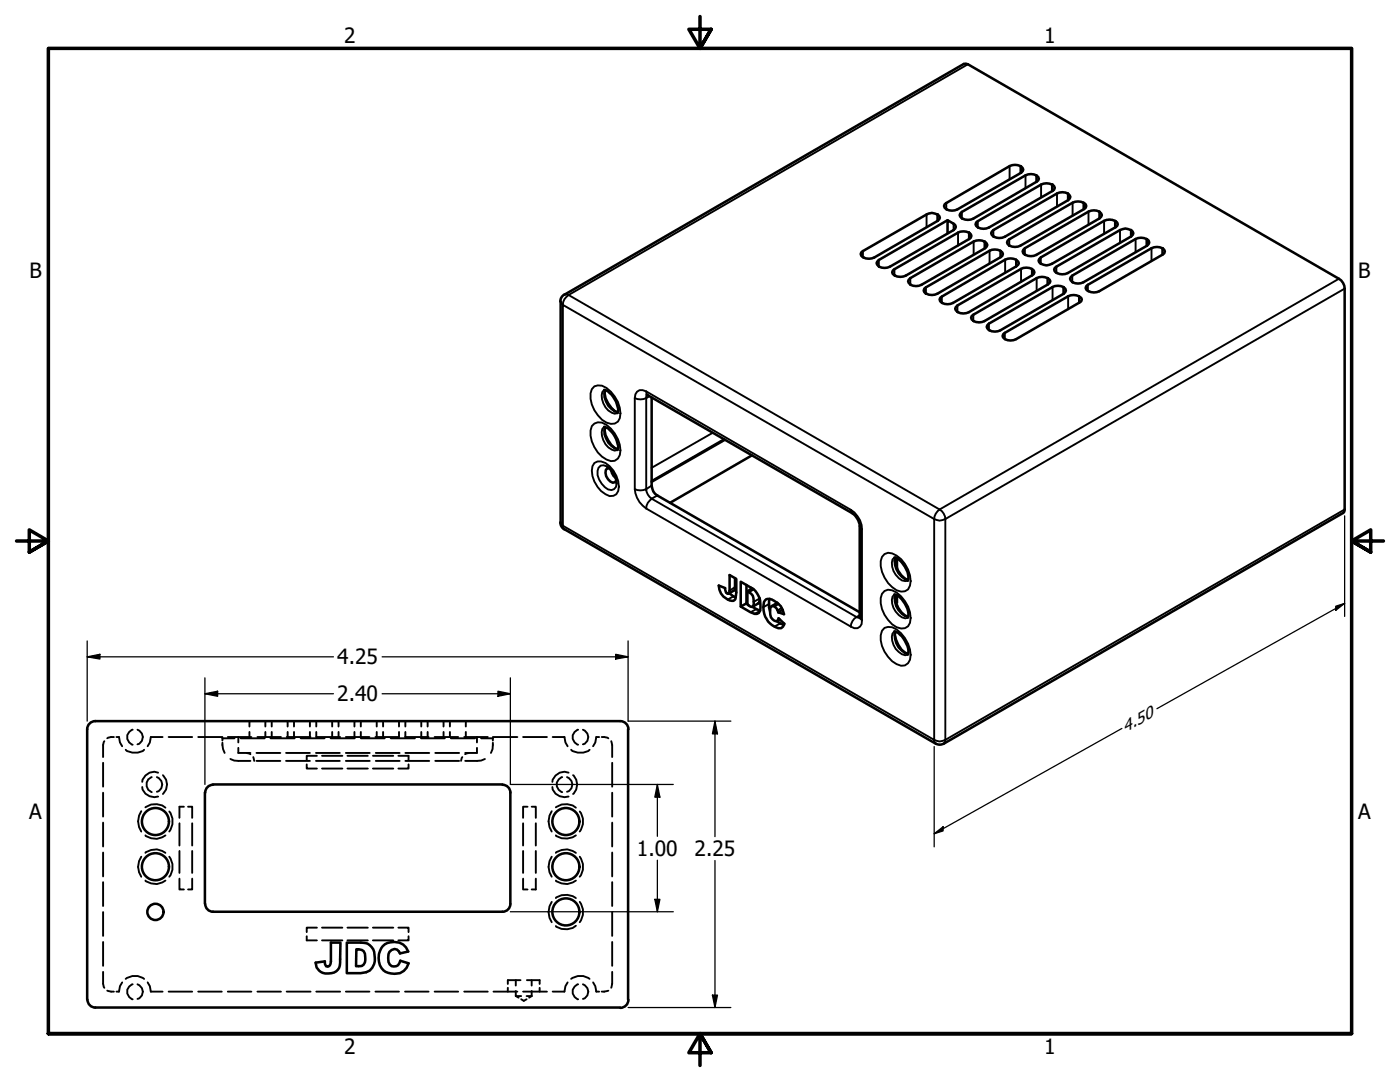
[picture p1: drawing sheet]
<svg xmlns="http://www.w3.org/2000/svg" width="279mm" height="216mm" viewBox="0 0 279 216" stroke-linecap="round" stroke-linejoin="round" font-family="sans-serif">
<defs><g id="words">
<g font-size="4.2">
<text x="68.7" y="8.6">2</text>
<text x="208.4" y="8.6">1</text>
<text x="5.9" y="55.5">B</text>
<text x="271.1" y="55.5">B</text>
<text x="67.3" y="132.6">4.25</text>
<text x="67.3" y="140">2.40</text>
<text x="5.8" y="163.4">A</text>
<text x="271" y="163.4">A</text>
<text x="127.1" y="170.8">1.00</text>
<text x="138.6" y="170.8">2.25</text>
<text x="68.7" y="210.3">2</text>
<text x="208.4" y="210.3">1</text>
</g>
<text font-size="3.4" x="224.5" y="146.3" transform="rotate(-30 224.5 146.3)">4.50</text>
</g></defs>
<!-- layer: Hidden (ANSI) -->
<g fill="none" stroke="#000" stroke-width=".38">
<path d="M20.6 152.2v4.8M20.6 158.2v4.7M20.8 147.9l-.2 .8v2.4M22.7 147.1h-.5l-.8 .2M23.2 147.1h.5l.2 1 .5 .8M25.1 149.6a3.1 3.1 0 0 0 3.7 0M26.5 145.6a1.55 1.55 0 0 0-1.2 1.5 1.55 1.55 0 0 0 1.2 1.5M27.4 145.6a1.53 1.53 0 0 1 1.1 1.5 1.53 1.53 0 0 1-1.1 1.4M28.4 157a2.35 2.35 0 0 0 3.2 1.9M30.3 155.1a1.58 1.58 0 0 0-1.1 1.5 1.58 1.58 0 0 0 1.1 1.5M31.3 155.1a1.53 1.53 0 0 1 1.1 1.4 1.53 1.53 0 0 1-1.1 1.5M31.6 154.2a2.34 2.34 0 0 0-3.2 1.8"/>
<path d="M32.4 147.1h-2.3l-.2 1-.4 .8M32.5 154.7a2.54 2.54 0 0 1 0 3.7M33.7 147.1h4.7M39.6 147.1h4.7M44.4 148.2l.1 1.3 .3 .7M44.4 147.1h.1M44.4 147.3h.1M45.5 147.1h4.7M46 151.4l.7 .4h3.3M46.8 147.3h-2.4v.5M47.6 149.2v1h2.4M47.6 147.1v1"/>
<path d="M48 147.3h4.8M49.1 150.2l.9 .3M49.8 143.9v1.1M49.8 146v1.1M50.5 151.1l.2 .7M51.2 150.2h4.7M51.2 151.8h4.7M51.4 147.1h4.7M53 143.9v1.1M53 146v1.1M54 147.3h4.8M54.2 143.9v1.1"/>
<path d="M54.2 146v1.1M57.1 150.2h4.7M57.1 151.8h4.7M57.2 147.1h4.8M57.4 143.9v1.1M57.4 146v1.1M58.7 143.9v1.1M58.7 146v1.1M60 147.3h4.8M61.2 152.5v.9h2M61.8 143.9v1.1M61.8 146v1.1"/>
<path d="M63.1 150.2h4.7M63.1 151.8h4.7M63.1 146v1.1h4.8M63.1 143.9v1.1M63.2 150.8h-2v.9M64.3 150.8h4M64.3 153.4h4M66 147.3h4.8M66.3 143.9v1.1M66.3 146v1.1M67.6 143.9v1.1M67.6 146v1.1"/>
<path d="M69 147.1h4.7M69 150.2h4.8M69 151.8h4.8M69.3 150.8h4.1M69.3 153.4h4.1M70.7 143.9v1.1M70.7 146v1.1M72 143.9v1.1M72 146v1.1M72 147.3h4.8M74.4 150.8h4.1M74.4 153.4h4.1"/>
<path d="M75 150.2h4.8M75 151.8h4.8M75.2 143.9v1.1M75.2 146v1.1M76.5 143.9v1.1M76.5 146v1.1M78 147.3h4.8M79.5 150.8h2v.9M79.6 146v1.1h-4.7M79.6 143.9v1.1M80.8 147.1h4.7M80.9 150.2h4.8"/>
<path d="M80.9 143.9v1.1M80.9 146v1.1M80.9 151.8h4.8M81.5 152.5v.9h-2M84 147.3h4.8M84.1 143.9v1.1M84.1 146v1.1M85.3 143.9v1.1M85.3 146v1.1M86.7 147.1h4.7M86.9 150.2h4.7M86.9 151.8h4.7"/>
<path d="M88.5 143.9v1.1M88.5 146v1.1M89.8 143.9v1.1M89.8 146v1.1M90 147.3h4.8M92.3 151.1l-.3 .7M92.6 147.1h4.7M93 143.9v1.1M93 146v1.1M93.6 150.2l-.8 .3M95.2 149.2v1h-2.4M95.2 147.1v1"/>
<path d="M96 147.3h2.4v.5M96.8 151.4l-.8 .4h-3.2M98.4 148.2l-.1 1.3-.3 .7M98.4 147.1h.1M98.4 147.3h.1M98.5 147.1h4.8M104.4 147.1h4.8M110.2 157a2.38 2.38 0 0 0 3.3 1.9M110.3 147.1h2.3l.2 1 .5 .8M112.2 155.1a1.55 1.55 0 0 0-1.1 1.5 1.55 1.55 0 0 0 1.1 1.5M113.2 155.1a1.53 1.53 0 0 1 1 1.4 1.53 1.53 0 0 1-1 1.5M113.5 154.2a2.38 2.38 0 0 0-3.3 1.8"/>
<path d="M114 149.6a3.1 3.1 0 0 0 3.7 0M114.4 154.7a2.54 2.54 0 0 1 0 3.7M115.4 145.6a1.55 1.55 0 0 0-1.2 1.5 1.55 1.55 0 0 0 1.2 1.5M116.3 145.6a1.53 1.53 0 0 1 1.1 1.5 1.53 1.53 0 0 1-1.1 1.4M119.6 147.1h-.6l-.2 1-.4 .8M120.1 147.1l1.3 .2M122 147.9l.2 .8v2.4M122.2 152.2v4.8M122.2 158.2v4.7M20.6 164.1v4.8M20.6 170.1v4.8M20.6 176v4.8"/>
<path d="M28.2 170.9a3.5 3.5 0 0 0 0 4M28.2 161.9a3.6 3.6 0 0 0 0 4M29 170.2a3.3 3.3 0 0 1 4 0M29 175.7a3.3 3.3 0 0 0 4 0M29 161.1a3.2 3.2 0 0 1 4 .1M29 166.7a3.3 3.3 0 0 0 4 0M33.8 170.9a3.3 3.3 0 0 1 0 4M33.8 161.9a3.2 3.2 0 0 1 0 4M35.8 175.3v2.2h.9M35.8 164.3v4.4M35.8 169.8v4.4M36.7 161h-.9v2.2"/>
<path d="M37.5 161h.9v2.2M38.4 175.3v2.2h-.9M38.4 164.3v4.4M38.4 169.8v4.4M104.4 175.3v2.2h.9M104.4 164.3v4.4M104.4 169.8v4.4M105.3 161h-.9v2.2M106.1 161h.8v2.2M106.9 164.3v4.4M106.9 169.8v4.4M106.9 175.3v2.2h-.8"/>
<path d="M110.1 170.9a3.5 3.5 0 0 0 0 4M110.1 161.9a3.6 3.6 0 0 0 0 4M110.1 180a3.6 3.6 0 0 0 0 4M110.9 170.2a3.3 3.3 0 0 1 4 0M110.9 175.7a3.3 3.3 0 0 0 4 0M110.9 161.1a3.2 3.2 0 0 1 4 .1M110.9 166.7a3.3 3.3 0 0 0 4 0M110.9 179.2a3.3 3.3 0 0 1 4 0M115.7 170.9a3.3 3.3 0 0 1 0 4M115.7 161.9a3.2 3.2 0 0 1 0 4M115.7 180a3.4 3.4 0 0 1 0 4M122.2 164.1v4.8"/>
<path d="M122.2 170.1v4.8M122.2 176v4.8M20.6 193.9v2.4l.2 .8M20.6 182v4.8M20.6 188v4.7M21.4 197.7l1.3 .2M24.4 196l-.5 .8-.2 1.1h-.5M25.1 195.3a3.1 3.1 0 0 1 3.7 0M26.5 196.4a1.55 1.55 0 0 0-1.2 1.5 1.55 1.55 0 0 0 1.2 1.5M27.4 196.4a1.53 1.53 0 0 1 1.1 1.5 1.53 1.53 0 0 1-1.1 1.4M29.5 196l.4 .8 .2 1.1h2.3M33.7 197.9h4.7"/>
<path d="M39.6 197.9h4.7M45.5 197.9h4.7M51.4 197.9h4.7M57.2 197.9h4.8M61.2 186.8v.8h2M63.1 197.9h4.8M63.2 185.1h-2v.9M64.3 187.6h4M64.3 185.1h4M69 197.9h4.7M69.3 187.6h4.1M69.3 185.1h4.1"/>
<path d="M74.4 187.6h4.1M74.4 185.1h4.1M74.9 197.9h4.7M79.5 185.1h2v.9M80.8 197.9h4.7M81.5 186.8v.8h-2M86.7 197.9h4.7M92.6 197.9h4.7M98.5 197.9h4.8M101.3 197.1v.8M102.9 198.8h1.1M102.9 198.8l.6 .3"/>
<path d="M102.9 195.6v1.1M102.9 197.7v1.1M103.9 195.6h-2.6v.7M104 199.4l.5 .3 .6-.3M104.4 197.9h4.8M105.1 198.8h1M105.2 195.6h2.5v.7M106.1 198.8l-.5 .3M106.1 195.6v1.1M106.1 197.7v1.1M107.7 197.1v.8M113.3 196l-.5 .8-.2 1.1h-2.3"/>
<path d="M114 195.3a3.1 3.1 0 0 1 3.7 0M114.9 184.7a3.3 3.3 0 0 1-4 .1M115.4 196.4a1.55 1.55 0 0 0-1.2 1.5 1.55 1.55 0 0 0 1.2 1.5M116.3 196.4a1.53 1.53 0 0 1 1.1 1.5 1.53 1.53 0 0 1-1.1 1.4M118.4 196l.4 .8 .2 1.1h.6M121.4 197.7l-1.3 .2M122.2 193.9v2.4l-.2 .8M122.2 182v4.8M122.2 188v4.7"/>
</g>
<!-- layer: Visible (ANSI) -->
<g fill="none" stroke="#000" stroke-width=".51">
<path d="M112.6 58.8a1.62 1.62 0 0 0-.8 1.4M112.6 58.8l79.7-46 .4-.1 .5 .1 74 42.8a2.31 2.31 0 0 1 1.2 2l-.1 44.5-80 46.3a1.56 1.56 0 0 1-1.5 0l-74.2-42.8a1.48 1.48 0 0 1-.8-1.4M171.9 50.4l13-7.6a1.92 1.92 0 0 1 2.7 .6l-.5 .7-12.6 7.3a2.23 2.23 0 0 1-2.6-.3l-.1-.4zM178.2 54l13-7.6a1.92 1.92 0 0 1 2.7 .7l-.2 .3-.3 .3-12.6 7.3a1.97 1.97 0 0 1-2.7-.6zM181.7 55.5l12.6-7.3a1.96 1.96 0 0 1 2.7 .7l-.4 .6-12.7 7.3a1.86 1.86 0 0 1-2.7-.7zM184.5 57.6l13-7.6a1.92 1.92 0 0 1 2.7 .7l-.2 .4-.3 .2-12.6 7.3a2.23 2.23 0 0 1-2.6-.3l-.2-.3zM187.6 59.4l13-7.6a1.96 1.96 0 0 1 2.7 .7l-.5 .6-12.6 7.4a2.16 2.16 0 0 1-2.6-.4l-.1-.3zM188.5 40.8l13-7.7a1.96 1.96 0 0 1 2.7 .7l-.4 .7-12.7 7.3a2.16 2.16 0 0 1-2.6-.3l-.1-.4zM189.1 43.9l-13.7 8-.5 .6a1.59 1.59 0 0 0 2.2 .9l13.2-7.5 .5-.6-.2-.4-1.5-1v2.6M191.6 42.6l.4-.3 12.7-7.3a2.16 2.16 0 0 1 2.5 .3l.1 .4-.4 .6-12.7 7.3a1.96 1.96 0 0 1-2.7-.7zM194.8 44.4l13-7.6a2.31 2.31 0 0 1 2.6 .3l.1 .4-.1 .3-.3 .3-12.7 7.3a1.92 1.92 0 0 1-2.7-.6zM197.9 46.2l.3-.3 12.7-7.3a1.86 1.86 0 0 1 2.7 .7l-.4 .6-12.7 7.3a1.96 1.96 0 0 1-2.7-.7z"/>
<path d="M201.1 48l13-7.6a2.02 2.02 0 0 1 2.7 .7l-.1 .4-.4 .2-12.7 7.3a1.92 1.92 0 0 1-2.6-.6zM204.2 49.8l.3-.3 12.7-7.3a1.86 1.86 0 0 1 2.7 .7l-.4 .7-12.7 7.3a2.31 2.31 0 0 1-2.6-.4l-.1-.3zM207.4 51.7l.3-.3 12.6-7.3a2.31 2.31 0 0 1 2.6 .3l.2 .4-.5 .5-12.7 7.3a1.92 1.92 0 0 1-2.6-.6zM210.5 53.5l13-7.6a1.92 1.92 0 0 1 2.7 .6l-.5 .7-12.6 7.3a2.31 2.31 0 0 1-2.6-.3l-.1-.4zM214 55l12.6-7.3a2.31 2.31 0 0 1 2.6 .3l.2 .4-.5 .6-12.7 7.3a1.86 1.86 0 0 1-2.6-.7zM216.8 57.1l13-7.6a1.92 1.92 0 0 1 2.7 .7l-.2 .3-.3 .3-12.6 7.3a2.02 2.02 0 0 1-2.7-.6zM111.9 60.1v44.1M120.6 77.8a4.6 4.6 0 0 1 2.7 4.4v.2M120.6 78.4a5.8 5.8 0 0 0 2.1 3.7M120.8 77.9a3.7 3.7 0 0 0 2.5 4.3M129 78.7l41.1 23.7a3.6 3.6 0 0 1 1.5 2.6v18.3M130 79.3v17.6a2.31 2.31 0 0 0 1.2 2l40.4 23.3"/>
<path d="M190.8 61.3l.3-.3 12.7-7.3a2.16 2.16 0 0 1 2.5 .3l.1 .4-.4 .5-12.6 7.4a1.91 1.91 0 0 1-2.8-.7zM193.9 63.1l13-7.6a2.02 2.02 0 0 1 2.7 .6l-.5 .7-12.6 7.3a2.16 2.16 0 0 1-2.6-.3l-.1-.4zM197 64.9l.4-.3 12.7-7.3a2.16 2.16 0 0 1 2.5 .3l.1 .4-.4 .6-12.7 7.3a1.91 1.91 0 0 1-2.7-.7zM200.2 66.7l13-7.6a2.02 2.02 0 0 1 2.7 .7l-.1 .3-.4 .3-12.6 7.3a1.92 1.92 0 0 1-2.7-.6zM120.6 85.2a4.6 4.6 0 0 1 2.7 4.4v.2M120.6 85.8a5.8 5.8 0 0 0 2.1 3.7M120.8 85.2a3.7 3.7 0 0 0 2.5 4.4M121.2 93.1a4.5 4.5 0 0 1 1.9 3.4M121.6 93.4l-.4 .1a1.95 1.95 0 0 0 1.1 2.8l.4-.1 .3-.3M122 93.8l.4 1.1 .5 .5M144.7 87.8l-14.7 8.3M150.1 90.9l-16.4 9.4"/>
<path d="M143.4 116.8l1.3 .5v.4a.78 .78 0 0 0 .7 .8l.2-.6v-3.2l1.3 .8v3.3a.85 .85 0 0 1-.3 .9 .85 .85 0 0 1-.9 .1l-.9-.5a3 3 0 0 1-1.4-2.5zM145.5 118.4l1.3 .8M146.7 115.4v2.2l-1.3 .8M147.8 116.1l2 1.1a3.9 3.9 0 0 1 1.6 5.1l-.3 .2h-.5l-.8-.3-2-1.2zM149 116.7v3.7M150.1 117.4l-.9 .6v2.6a1.03 1.03 0 0 0 1 .4 2.28 2.28 0 0 0-1-3M151.6 119.4l-.1 .8-1.3 .9 1.5 .8M152.7 119.8a1.29 1.29 0 0 1 1.8 .1 3.4 3.4 0 0 1 2 2.7l-1.2-.4a1.49 1.49 0 0 0-1.1-1.3l-.3 .1a2.18 2.18 0 0 0 .9 3h.3l.3-.6 1.1 1.1-.2 .5a1.31 1.31 0 0 1-1.7 0 4.1 4.1 0 0 1-1.9-5.2zM153.6 119.5a4.7 4.7 0 0 0 .1 2.4M178.5 118.6a3.2 3.2 0 0 1 2.1 1.9 3 3 0 0 1 .6 2.8M178.5 111.3a3.2 3.2 0 0 1 2.1 1.8 3 3 0 0 1 .6 2.8M178.6 119.2a5.4 5.4 0 0 0 2.1 3.7"/>
<path d="M178.6 111.8a5.4 5.4 0 0 0 2.1 3.7M178.8 118.7a3.5 3.5 0 0 0 2.4 4.3M178.8 111.3a3.8 3.8 0 0 0 1.8 4.2l.6 .1M179 118.8v1.5h-.2M179 111.4v2M149 120.4l.2 .1M149 120.4l-1.2 .6M155.1 120.3l-1.1 .7M155.6 123.6l-.5 .4 1.4 .7M156.2 121.7l-.9 .5M178.5 126a4.6 4.6 0 0 1 2.7 4.4v.2M178.6 126.6a5.8 5.8 0 0 0 2.1 3.7"/>
<path d="M178.8 126a3.6 3.6 0 0 0 2.4 4.4M40.9 158.1v22.2M42.5 156.5h57.8M42.5 156.6a1.56 1.56 0 0 0-1.5 1.5M100.3 156.6a1.56 1.56 0 0 1 1.6 1.5M101.9 158.1v22.3a1.56 1.56 0 0 1-1.6 1.5h-57.8M125.3 145.5v54M125.4 145.5a1.62 1.62 0 0 0-1.6-1.6h-104.8a1.62 1.62 0 0 0-1.6 1.6v54M17.5 199.5a1.56 1.56 0 0 0 1.5 1.5h104.8M41 180.4a1.56 1.56 0 0 0 1.5 1.5M66 188.1h1.9v3.3a2.23 2.23 0 0 1-2.4 2.8 2.2 2.2 0 0 1-2.5-2.1l1.8-.3a.72 .72 0 0 0 .9 1l.3-.5v-.5zM69.2 188.1h2.8a2.61 2.61 0 0 1 2.8 3 2.69 2.69 0 0 1-2.8 3.1h-2.8z"/>
<path d="M71.1 189.4a1.43 1.43 0 0 1 1.8 1.7 1.23 1.23 0 0 1-1.3 1.7h-.5zM76.4 188.8a3.3 3.3 0 0 1 4.6 .2l.5 .9-1.7 .3a1.16 1.16 0 0 0-1.2-.8 1.16 1.16 0 0 0-1.1 1 2.05 2.05 0 0 0 .7 2.4 1.24 1.24 0 0 0 1.7-1.1l1.6 .5a2.91 2.91 0 0 1-4 1.9 3.1 3.1 0 0 1-1.7-4.3zM125.4 199.5a1.62 1.62 0 0 1-1.6 1.6"/>
<circle cx="31" cy="172.9" r="2.7"/>
<circle cx="31" cy="163.9" r="2.7"/>
<circle cx="112.9" cy="163.9" r="2.7"/>
<circle cx="112.9" cy="172.9" r="2.7"/>
<circle cx="31" cy="182" r="1.62"/>
<circle cx="112.9" cy="182" r="2.7"/>
</g>
<!-- layer: Visible Narrow (ANSI) -->
<g fill="none" stroke="#000" stroke-width=".38">
<path d="M193.2 12.8l-79.7 46.1M201.5 33.1v2.7M203.6 33.1v1.4M203.8 33.2v1.3M204.7 35v2.6M206.8 35v1.3M206.9 35.1v1.2M207.8 36.8v2.6M209.9 36.8v1.4M210.1 36.8v1.3M210.9 38.6v2.6M213.1 38.6v1.3"/>
<path d="M213.2 38.7v1.2M112.6 58.8l.9 .1M113.5 58.9a2.31 2.31 0 0 0-1.2 1.9l-.4-.7M113.5 58.9l74 42.8M172.2 50.1v1.2M175.4 51.9v1.2M178.5 53.7v1.2M181.7 55.5v1.3M184.8 57.3v1.3M184.9 42.8v2.5M187.1 42.8v1.3M188 59.2v1.2"/>
<path d="M188.8 40.5v1.2M190.3 44.6v1.3M191.2 46.4v2.6M192 42.3v1.3M193.4 46.4v1.4M193.4 46.4v1.3M194.3 48.2v2.6M195.1 44.1v1.2M196.5 48.2v1.3M196.6 48.3v1.2M197.5 50v2.6M198.2 45.9v1.3"/>
<path d="M199.6 50v1.4M199.7 50.1v1.2M200.6 51.8v2.6M201.4 47.8v1.2M202.8 51.8v1.4M202.8 51.9v1.2M203.8 53.7v2.6M204.5 49.5v1.3M205.9 53.7v1.3M206 53.7v1.2M206.9 55.5v2.5M207.7 51.4v1.2"/>
<path d="M209 55.5v1.3M209.1 55.5v1.3M210.1 57.3v2.6M210.8 53.2v1.2M212.2 57.3v1.3M212.3 57.3v1.3M213.2 59.1v2.6M214 55v1.3M214.1 40.4v2.7M215.3 59.1v1.4M215.4 59.2v1.2M216.2 40.4v1.4"/>
<path d="M216.3 40.5v1.2M217.1 56.8v1.2M217.2 42.2v2.6M219.4 42.2v1.4M219.5 42.3v1.3M220.3 44.1v2.6M222.5 44.1v1.3M222.6 44.1v1.2M223.5 45.9v2.6M225.7 45.9v1.3M226.6 47.7v2.6M228.8 47.7v1.3"/>
<path d="M228.9 47.8v1.2M229.8 49.5v2.6M232 49.5v1.4M232 49.5v1.3M267.2 55.6l-79.7 46.1M268.4 57.6l-79.7 46M112.3 60.8l74.1 42.8v44l-74.1-42.7zM118.6 77.1a2.76 2.76 0 0 1 3.3 1.1 6 6 0 0 1 1.8 5.2 1.75 1.75 0 0 1-2.7 .9 6.4 6.4 0 0 1-3.1-5.8l.2-.8zM120.6 77.8a2.25 2.25 0 0 0-.2 2.7 3.2 3.2 0 0 0 2.3 2l.6-.1M126.7 79.4a2.7 2.7 0 0 0 2.3 0M126.7 79.4v18.2M129 78.1a1.41 1.41 0 0 0-1.6-.1 1.41 1.41 0 0 0-.7 1.4"/>
<path d="M129 78.1v.4l.3 .4M129 79.4v18.2l1-.7M129 78.1l40.8 23.6M129.2 78.8l-.2 .3v.3M129.6 79.1l-.6 .3M191.1 61v1.2M194.2 62.8v1.2M197.4 64.6v1.2M200.5 66.4v1.2M118.1 85a1.95 1.95 0 0 1 2.9-.2 6.3 6.3 0 0 1 2.7 6 1.67 1.67 0 0 1-2.7 .9 6.4 6.4 0 0 1-3.1-5.8zM118.6 92.4a2.31 2.31 0 0 1 3.1 .6 5.6 5.6 0 0 1 1.7 5 1.57 1.57 0 0 1-2.6 .6 5.5 5.5 0 0 1-2.6-5.6zM120.6 85.2a2.25 2.25 0 0 0-.2 2.6 3.2 3.2 0 0 0 2.3 2.1l.6-.1"/>
<path d="M121.2 93.1l-.7-.3-.6 .1a2.14 2.14 0 0 0-.3 2.8 3.3 3.3 0 0 0 2.4 2.1l.6-.2 .3-.4 .2-.7M126.7 97.6a5.1 5.1 0 0 0 2.3 3.9M126.7 97.6a2.7 2.7 0 0 0 2.3 0 2.47 2.47 0 0 0 1 1.9M130 99.5a2.46 2.46 0 0 0-1 2M130 99.5l40.9 23.6 .7-.4M131.2 98.9l-1.2 .6M142.2 86.4l-12.2 6.9M144.5 87.6l-14.5 8.3M111.9 104.2l.4 .7 .1 .4 .2 .3M129 101.5l40.8 23.5M146.4 119l-1.2 .6M146.7 117.2l-1.1 .7"/>
<path d="M150.4 117.6l-.9 .6M151.6 119.4l-1.2 .7M169.8 101.7a4.8 4.8 0 0 1 2.2 3.9M169.8 101.7l.1 .5 .2 .2M171.6 105l.4 .6M172 105.6v18.2M176.5 110.6a2.84 2.84 0 0 1 3.3 1 6.2 6.2 0 0 1 1.8 5.2 1.73 1.73 0 0 1-2.7 1 6.5 6.5 0 0 1-3.1-5.8l.2-.9zM176.5 117.9a2.76 2.76 0 0 1 3.3 1.1 6 6 0 0 1 1.8 5.3 1.75 1.75 0 0 1-2.7 .9 6.4 6.4 0 0 1-3.1-5.9l.2-.8zM178.5 118.6a2.25 2.25 0 0 0-.2 2.7 3.5 3.5 0 0 0 2.4 2.1l.5-.1M178.5 111.3a2.2 2.2 0 0 0-.2 2.6 3.2 3.2 0 0 0 2.4 2.1l.5-.1M187.5 101.7a2.47 2.47 0 0 0-1.1 1.9 2.1 2.1 0 0 0 2.3 0M187.5 101.7a2.32 2.32 0 0 1 1.2 1.9"/>
<path d="M188.7 103.6v44M268.4 101.7l-79.7 45.9M150.9 121.5l-1.1 .7M151.6 121.9l-1 .6M153.5 120.5l-1.2 .7M155.4 120.5l-.8 .5M155.7 124.4l-1.1 .6M156 121.3l-.8 .5M171.6 123.1l.4 .7M171.6 123.3l-.7-.2a2.32 2.32 0 0 0-1.1 1.9M172 123.8v.7l-.4 .5-.5 .3h-.6l-.7-.3M176.5 125.3a2.76 2.76 0 0 1 3.3 1.1 6.2 6.2 0 0 1 1.8 5.2 1.67 1.67 0 0 1-2.7 .9 6.4 6.4 0 0 1-3.1-5.8l.2-.8z"/>
<path d="M178.5 126a2.25 2.25 0 0 0-.2 2.7 3.5 3.5 0 0 0 2.4 2l.5-.1M186.4 147.6a2.1 2.1 0 0 0 2.3 0M186.4 147.6l.1 .5 .3 .3M188.7 147.6l-.1 .5-.3 .3"/>
</g>
<!-- layer: Border (ANSI) -->
<path d="M139.7 3.3v6.4l-2.2-3.9h4.4l-2.2 3.9 2.2-3.9M3.3 107.9h6.4l-3.9-2.2v4.5l3.9-2.3-3.9 2.3M276.1 107.9h-6.4l3.9-2.2v4.5l-3.9-2.3 3.9 2.3M9.7 206.2v-196.5h260v196.5h-260h260M141.9 210.1l-2.2-3.9 2.2 3.9h-4.4l2.2-3.9v6.4" fill="none" stroke="#000" stroke-width=".7"/>
<!-- layer: Dimension (ANSI) -->
<g fill="none" stroke="#000" stroke-width=".25">
<path d="M268.4 102.9v20.1M17.4 131.1l2.5-.5v.9zM17.4 131.1h49.1M17.4 127.9v16M40.9 138.4l2.5-.5v1zM40.9 138.4h25.6M40.9 135.3v21.2M76.3 131.1h49M76.3 138.4h25.6M99.4 137.9l2.5 .5-2.5 .5zM101.9 135.3v21.2h32.5M122.9 130.6l2.4 .5-2.4 .4z"/>
<path d="M125.3 127.9v16h20.6M266.6 121l1.8-.6-1.8 1.4zM268.4 120.4l-37.5 21M131.2 156.5l.5 2.6h-1zM131.2 156.5v10.4M142.7 143.9l.5 2.5h-1zM142.7 143.9v23M186.4 149v20M223.9 145.4l-37.5 21M130.7 179.5h1l-.5 2.4zM131.2 171.6v10.3M142.7 171.7v29.3"/>
<path d="M186.4 166.4l1.8-1.4v.8zM101.9 181.9h32.5M142.2 198.6h1l-.5 2.4zM125.3 201h20.6"/>
</g>
<g fill="#000">
<path d="M17.4 131.1l2.5-.5v.9z" fill-rule="evenodd"/>
<path d="M40.9 138.4l2.5-.5v1z" fill-rule="evenodd"/>
<path d="M99.4 137.9l2.5 .5-2.5 .5z" fill-rule="evenodd"/>
<path d="M122.9 130.6l2.4 .5-2.4 .4z" fill-rule="evenodd"/>
<path d="M266.6 121l1.8-.6-1.8 1.4z" fill-rule="evenodd"/>
<path d="M131.2 156.5l.5 2.6h-1z" fill-rule="evenodd"/>
<path d="M142.7 143.9l.5 2.5h-1z" fill-rule="evenodd"/>
<path d="M130.7 179.5h1l-.5 2.4z" fill-rule="evenodd"/>
<path d="M186.4 166.4l1.8-1.4v.8z" fill-rule="evenodd"/>
<path d="M142.2 198.6h1l-.5 2.4z" fill-rule="evenodd"/>
</g>
<use href="#words"/>
</svg>
